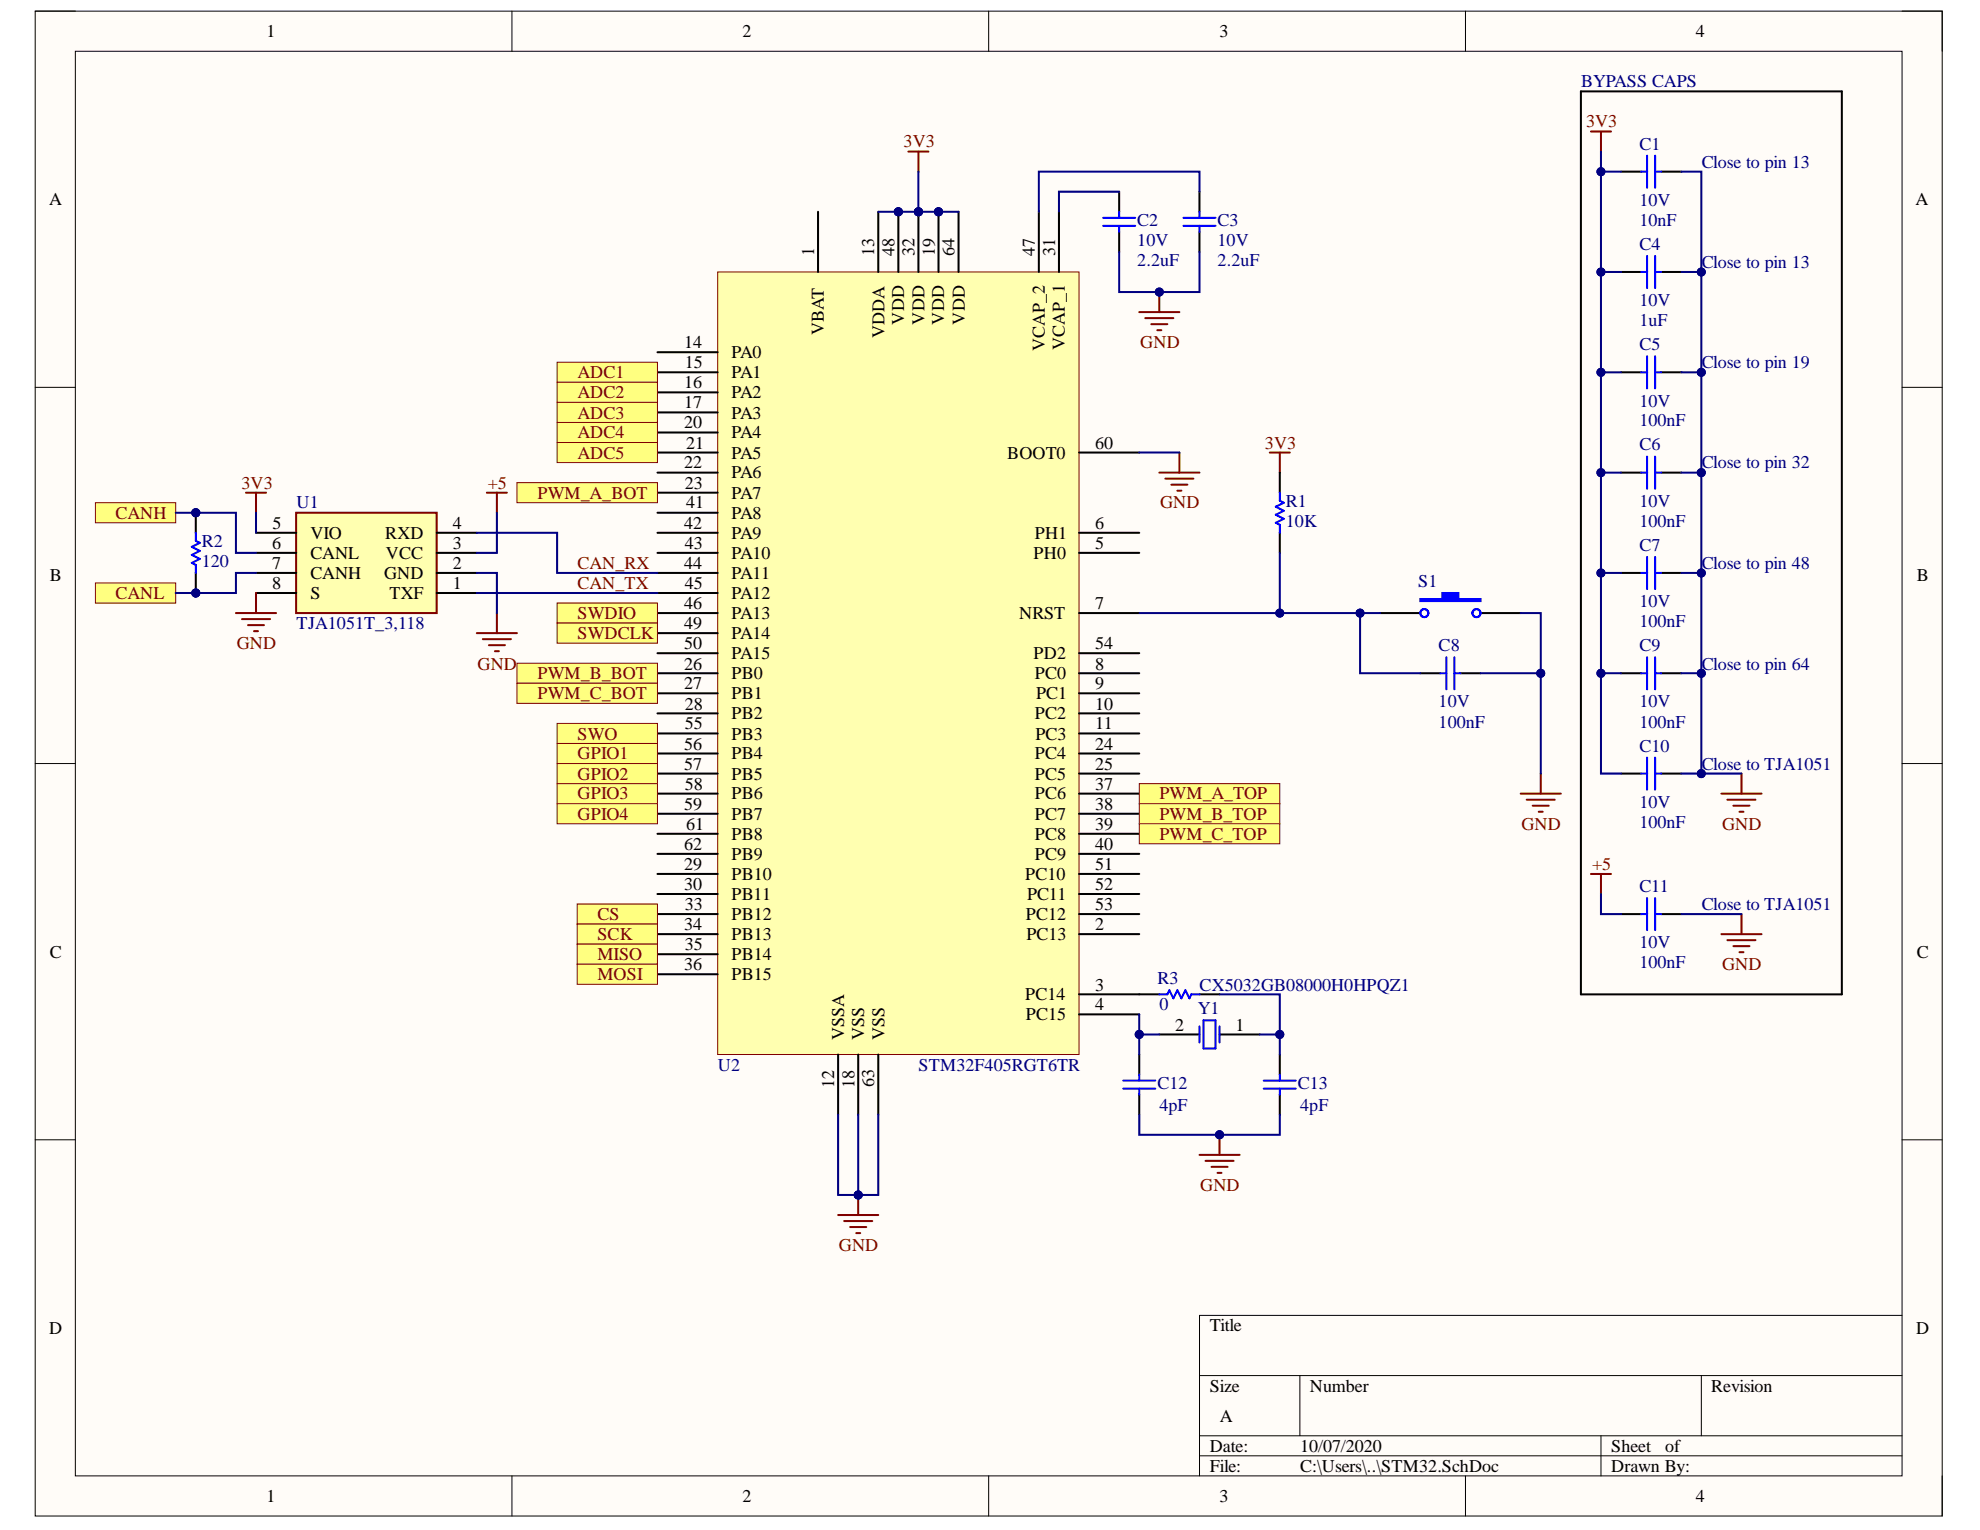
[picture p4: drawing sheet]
<svg xmlns="http://www.w3.org/2000/svg" width="279mm" height="216mm" viewBox="0 0 279 216" stroke-linecap="round" stroke-linejoin="round" font-family="sans-serif">
<defs><g id="words">
<g font-size="2.5">
<text x="37.6" y="5.2">1</text>
<text x="104.8" y="5.2">2</text>
<text x="172.1" y="5.2">3</text>
<text x="239.3" y="5.2">4</text>
<text x="6.9" y="29">A</text>
<text x="270.3" y="29">A</text>
<text x="114.9" y="36.1" transform="rotate(-90 114.9 36.1)">1</text>
<text x="123.4" y="36.1" transform="rotate(-90 123.4 36.1)">13</text>
<text x="126.2" y="36.1" transform="rotate(-90 126.2 36.1)">48</text>
<text x="129" y="36.1" transform="rotate(-90 129 36.1)">32</text>
<text x="131.9" y="36.1" transform="rotate(-90 131.9 36.1)">19</text>
<text x="134.7" y="36.1" transform="rotate(-90 134.7 36.1)">64</text>
<text x="146" y="36.1" transform="rotate(-90 146 36.1)">47</text>
<text x="148.9" y="36.1" transform="rotate(-90 148.9 36.1)">31</text>
<text x="116.3" y="47.2" transform="rotate(-90 116.3 47.2)">VBAT</text>
<text x="124.8" y="47.7" transform="rotate(-90 124.8 47.7)">VDDA</text>
<text x="127.6" y="45.8" transform="rotate(-90 127.6 45.8)">VDD</text>
<text x="130.5" y="45.8" transform="rotate(-90 130.5 45.8)">VDD</text>
<text x="133.3" y="45.8" transform="rotate(-90 133.3 45.8)">VDD</text>
<text x="136.1" y="45.8" transform="rotate(-90 136.1 45.8)">VDD</text>
<text x="96.6" y="49.1">14</text>
<text x="96.6" y="52">15</text>
<text x="103.2" y="50.5">PA0</text>
<text x="103.2" y="53.4">PA1</text>
<text x="147.5" y="49.6" transform="rotate(-90 147.5 49.6)">VCAP_2</text>
<text x="150.3" y="49.4" transform="rotate(-90 150.3 49.4)">VCAP_1</text>
<text x="96.6" y="54.8">16</text>
<text x="96.6" y="57.6">17</text>
<text x="103.2" y="56.2">PA2</text>
<text x="103.2" y="59.1">PA3</text>
<text x="96.6" y="60.4">20</text>
<text x="96.8" y="63.3">21</text>
<text x="103.2" y="61.9">PA4</text>
<text x="103.2" y="64.7">PA5</text>
<text x="142.1" y="64.7">BOOT0</text>
<text x="154.6" y="63.3">60</text>
<text x="96.6" y="66.1">22</text>
<text x="96.6" y="69">23</text>
<text x="96.8" y="71.7">41</text>
<text x="103.2" y="67.5">PA6</text>
<text x="103.2" y="70.4">PA7</text>
<text x="38.4" y="77.4">6</text>
<text x="38.5" y="74.6">5</text>
<text x="43.8" y="76.1">VIO</text>
<text x="54.4" y="76.1">RXD</text>
<text x="63.9" y="77.4">3</text>
<text x="63.9" y="74.6">4</text>
<text x="96.6" y="74.6">42</text>
<text x="96.6" y="77.4">43</text>
<text x="103.2" y="73.2">PA8</text>
<text x="103.2" y="76.1">PA9</text>
<text x="146" y="76.1">PH1</text>
<text x="154.6" y="77.4">5</text>
<text x="154.6" y="74.6">6</text>
<text x="7" y="82.1">B</text>
<text x="38.4" y="83.1">8</text>
<text x="38.4" y="80.3">7</text>
<text x="43.8" y="81.7">CANH</text>
<text x="43.8" y="78.8">CANL</text>
<text x="54.2" y="81.7">GND</text>
<text x="54.5" y="78.8">VCC</text>
<text x="63.9" y="83.1">1</text>
<text x="63.9" y="80.3">2</text>
<text x="96.6" y="80.3">44</text>
<text x="96.6" y="83.1">45</text>
<text x="103.2" y="78.8">PA10</text>
<text x="103.2" y="81.7">PA11</text>
<text x="145.9" y="78.8">PH0</text>
<text x="270.5" y="82.1">B</text>
<text x="43.8" y="84.5">S</text>
<text x="55" y="84.5">TXF</text>
<text x="96.6" y="85.9">46</text>
<text x="96.6" y="88.7">49</text>
<text x="103.2" y="84.5">PA12</text>
<text x="103.2" y="87.4">PA13</text>
<text x="143.8" y="87.4">NRST</text>
<text x="154.6" y="85.9">7</text>
<text x="96.6" y="94.5">26</text>
<text x="96.6" y="91.6">50</text>
<text x="103.2" y="95.8">PB0</text>
<text x="103.2" y="90.2">PA14</text>
<text x="103.2" y="93">PA15</text>
<text x="145.9" y="93">PD2</text>
<text x="146" y="95.8">PC0</text>
<text x="154.6" y="94.5">8</text>
<text x="154.6" y="91.6">54</text>
<text x="96.6" y="97.3">27</text>
<text x="96.6" y="100.1">28</text>
<text x="103.2" y="98.7">PB1</text>
<text x="103.2" y="101.5">PB2</text>
<text x="146" y="101.5">PC2</text>
<text x="146.2" y="98.7">PC1</text>
<text x="154.6" y="97.3">9</text>
<text x="154.6" y="100.1">10</text>
<text x="96.6" y="105.8">56</text>
<text x="96.6" y="102.9">55</text>
<text x="103.2" y="104.4">PB3</text>
<text x="103.2" y="107.2">PB4</text>
<text x="146" y="107.2">PC4</text>
<text x="146.1" y="104.4">PC3</text>
<text x="154.6" y="102.9">11</text>
<text x="154.6" y="105.8">24</text>
<text x="96.6" y="108.6">57</text>
<text x="96.6" y="111.5">58</text>
<text x="103.2" y="110">PB5</text>
<text x="103.2" y="112.8">PB6</text>
<text x="146" y="110">PC5</text>
<text x="146" y="112.8">PC6</text>
<text x="154.6" y="108.6">25</text>
<text x="154.6" y="111.5">37</text>
<text x="96.6" y="114.3">59</text>
<text x="96.6" y="119.9">62</text>
<text x="96.8" y="117.1">61</text>
<text x="103.2" y="115.7">PB7</text>
<text x="103.2" y="118.5">PB8</text>
<text x="146" y="115.7">PC7</text>
<text x="146" y="118.5">PC8</text>
<text x="154.6" y="114.3">38</text>
<text x="154.6" y="117.1">39</text>
<text x="154.6" y="119.9">40</text>
<text x="96.6" y="122.8">29</text>
<text x="96.6" y="125.6">30</text>
<text x="103.2" y="124.1">PB10</text>
<text x="103.2" y="121.4">PB9</text>
<text x="144.7" y="124.1">PC10</text>
<text x="146" y="121.4">PC9</text>
<text x="154.6" y="122.8">51</text>
<text x="154.6" y="125.6">52</text>
<text x="96.6" y="131.2">34</text>
<text x="96.6" y="128.5">33</text>
<text x="103.2" y="127">PB11</text>
<text x="103.2" y="129.8">PB12</text>
<text x="144.8" y="129.8">PC12</text>
<text x="144.9" y="127">PC11</text>
<text x="154.6" y="131.2">2</text>
<text x="154.6" y="128.5">53</text>
<text x="7" y="135.1">C</text>
<text x="96.6" y="136.9">36</text>
<text x="96.6" y="134.1">35</text>
<text x="103.2" y="132.7">PB13</text>
<text x="103.2" y="135.5">PB14</text>
<text x="144.8" y="132.7">PC13</text>
<text x="270.5" y="135.1">C</text>
<text x="103.2" y="138.3">PB15</text>
<text x="144.7" y="141.1">PC14</text>
<text x="154.6" y="142.6">4</text>
<text x="154.6" y="139.8">3</text>
<text x="119.1" y="146.8" transform="rotate(-90 119.1 146.8)">VSSA</text>
<text x="121.9" y="146.8" transform="rotate(-90 121.9 146.8)">VSS</text>
<text x="124.8" y="146.8" transform="rotate(-90 124.8 146.8)">VSS</text>
<text x="144.8" y="144">PC15</text>
<text x="165.8" y="145.4">2</text>
<text x="174.3" y="145.4">1</text>
<text x="117.7" y="153.6" transform="rotate(-90 117.7 153.6)">12</text>
<text x="120.6" y="153.5" transform="rotate(-90 120.6 153.5)">18</text>
<text x="123.4" y="153.4" transform="rotate(-90 123.4 153.4)">63</text>
<text x="6.9" y="188.2">D</text>
<text x="170.7" y="187.9">Title</text>
<text x="270.4" y="188.2">D</text>
<text x="170.7" y="196.4">Size</text>
<text x="184.8" y="196.4">Number</text>
<text x="241.5" y="196.4">Revision</text>
<text x="172.1" y="200.6">A</text>
<text x="170.7" y="204.9">Date:</text>
<text x="170.7" y="207.7">File:</text>
<text x="183.5" y="204.9">10/07/2020</text>
<text x="183.5" y="207.7">C:\Users\..\STM32.SchDoc</text>
<text x="227.4" y="204.9">Sheet</text>
<text x="227.4" y="207.7">Drawn By:</text>
<text x="235" y="204.9">of</text>
<text x="37.6" y="212">1</text>
<text x="104.8" y="212">2</text>
<text x="172.1" y="212">3</text>
<text x="239.3" y="212">4</text>
</g>
<g font-size="2.5" fill="#000080">
<text x="223.1" y="12.3">BYPASS CAPS</text>
<text x="231.3" y="21.1">C1</text>
<text x="240.1" y="23.7">Close to pin 13</text>
<text x="231.3" y="29.1">10V</text>
<text x="160.5" y="31.8">C2</text>
<text x="160.5" y="34.7">10V</text>
<text x="171.8" y="31.8">C3</text>
<text x="171.8" y="34.7">10V</text>
<text x="231.3" y="31.8">10nF</text>
<text x="231.3" y="35.2">C4</text>
<text x="160.5" y="37.5">2.2uF</text>
<text x="171.8" y="37.5">2.2uF</text>
<text x="240.1" y="37.8">Close to pin 13</text>
<text x="231.3" y="46">1uF</text>
<text x="231.3" y="43.2">10V</text>
<text x="231.3" y="49.4">C5</text>
<text x="240.1" y="52">Close to pin 19</text>
<text x="231.3" y="57.4">10V</text>
<text x="231.3" y="60.2">100nF</text>
<text x="231.3" y="63.5">C6</text>
<text x="41.9" y="71.7">U1</text>
<text x="181.5" y="71.5">R1</text>
<text x="231.3" y="71.5">10V</text>
<text x="240.1" y="66.1">Close to pin 32</text>
<text x="28.5" y="77.2">R2</text>
<text x="181.5" y="74.4">10K</text>
<text x="231.3" y="74.4">100nF</text>
<text x="231.3" y="77.7">C7</text>
<text x="28.5" y="80">120</text>
<text x="200.1" y="82.8">S1</text>
<text x="240.1" y="80.3">Close to pin 48</text>
<text x="41.9" y="88.7">TJA1051T_3,118</text>
<text x="231.3" y="88.5">100nF</text>
<text x="231.3" y="85.7">10V</text>
<text x="203" y="91.9">C8</text>
<text x="231.3" y="91.9">C9</text>
<text x="240.1" y="94.5">Close to pin 64</text>
<text x="203" y="99.8">10V</text>
<text x="231.3" y="99.8">10V</text>
<text x="203" y="102.7">100nF</text>
<text x="231.3" y="102.7">100nF</text>
<text x="231.3" y="106.1">C10</text>
<text x="231.3" y="114">10V</text>
<text x="240.1" y="108.6">Close to TJA1051</text>
<text x="231.3" y="116.8">100nF</text>
<text x="231.3" y="125.8">C11</text>
<text x="240.1" y="128.5">Close to TJA1051</text>
<text x="231.3" y="136.6">100nF</text>
<text x="231.3" y="133.8">10V</text>
<text x="163.4" y="138.8">R3</text>
<text x="163.6" y="142.6">0</text>
<text x="169" y="143.2">Y1</text>
<text x="169.3" y="139.8">CX5032GB08000H0HPQZ1</text>
<text x="101.3" y="151.1">U2</text>
<text x="129.6" y="151.1">STM32F405RGT6TR</text>
<text x="163.4" y="153.6">C12</text>
<text x="183.1" y="153.6">C13</text>
<text x="163.6" y="156.8">4pF</text>
<text x="183.5" y="156.8">4pF</text>
</g>
<g font-size="2.5" fill="#800000">
<text x="223.8" y="18">3V3</text>
<text x="127.5" y="20.8">3V3</text>
<text x="81.5" y="53.4">ADC1</text>
<text x="160.9" y="49.1">GND</text>
<text x="81.5" y="56.2">ADC2</text>
<text x="81.5" y="59.1">ADC3</text>
<text x="81.5" y="61.9">ADC4</text>
<text x="81.5" y="64.7">ADC5</text>
<text x="178.5" y="63.3">3V3</text>
<text x="34.1" y="69">3V3</text>
<text x="68.8" y="69">+5</text>
<text x="75.8" y="70.4">PWM_A_BOT</text>
<text x="163.7" y="71.7">GND</text>
<text x="16.3" y="73.2">CANH</text>
<text x="81.5" y="80.3">CAN_RX</text>
<text x="81.5" y="83.1">CAN_TX</text>
<text x="16.3" y="84.5">CANL</text>
<text x="81.5" y="87.4">SWDIO</text>
<text x="33.4" y="91.6">GND</text>
<text x="67.4" y="94.5">GND</text>
<text x="75.8" y="95.8">PWM_B_BOT</text>
<text x="81.5" y="90.2">SWDCLK</text>
<text x="75.8" y="98.7">PWM_C_BOT</text>
<text x="81.5" y="104.4">SWO</text>
<text x="81.5" y="107.2">GPIO1</text>
<text x="81.5" y="110">GPIO2</text>
<text x="81.5" y="112.8">GPIO3</text>
<text x="163.6" y="112.8">PWM_A_TOP</text>
<text x="81.5" y="115.7">GPIO4</text>
<text x="163.6" y="115.7">PWM_B_TOP</text>
<text x="163.6" y="118.5">PWM_C_TOP</text>
<text x="214.7" y="117.1">GND</text>
<text x="243" y="117.1">GND</text>
<text x="224.7" y="122.8">+5</text>
<text x="84.3" y="129.8">CS</text>
<text x="84.3" y="132.7">SCK</text>
<text x="84.3" y="135.5">MISO</text>
<text x="243" y="136.9">GND</text>
<text x="84.3" y="138.3">MOSI</text>
<text x="169.4" y="168.1">GND</text>
<text x="118.4" y="176.5">GND</text>
</g>
</g></defs>
<path d="M5 1.6h269.1v212.3h-269.1z" fill-rule="evenodd" fill="#fffcf8"/>
<path d="M5 1.6h269.1v212.3h-269.1z" fill="none" stroke="#000" stroke-width=".14"/>
<path d="M10.6 7.2h257.8v201.1h-257.8z" fill-rule="evenodd" fill="#fffcf8"/>
<g fill="none" stroke="#000" stroke-width=".14">
<path d="M5 1.6h5.6M10.6 7.2h257.8v201.1h-257.8zM72.2 1.6v5.6M139.5 1.6v5.6M206.8 1.6v5.6M268.4 1.6h5.7v5.6M5 54.7h5.6M268.4 54.7h5.7M5 107.7h5.6M268.4 107.7h5.7M5 160.8h5.6M268.4 160.8h5.7"/>
<path d="M169.3 194.1h99.1M183.4 194.1v8.5M240.1 194.1v8.5M268.4 185.6h-99.1v22.7M72.2 208.3v5.6M139.5 208.3v5.6M169.3 202.6h99.1M169.3 205.4h99.1M206.8 208.3v5.6M225.9 202.6v5.7M274.1 208.3v5.6"/>
</g>
<path d="M157.9 27.1v2.8M157.9 32.7v2.8M169.3 27.1v2.8M169.3 32.7v2.8" fill="none" stroke="#000" stroke-width=".28"/>
<path d="M155.7 30.7h4.5M155.7 31.9h4.5M157.9 29.9v.8M157.9 31.9v.8M167 30.7h4.5M167 31.9h4.5M169.3 29.9v.8M169.3 31.9v.8" fill="none" stroke="#00f" stroke-width=".28"/>
<path d="M160.8 44h5.6M161.6 44.9h4M162.5 45.7h2.2M163.3 46.6h.6M163.6 41.2v2.8" fill="none" stroke="#800000" stroke-width=".28"/>
<circle cx="163.6" cy="41.2" r=".57" fill="#000080"/>
<circle cx="163.6" cy="41.2" r=".57" fill="none" stroke="#000080" stroke-width=".14"/>
<path d="M128.2 21.4h2.8M129.6 21.4v2.8M118.3 171.5h5.6M119.1 172.3h4M120 173.1h2.2M120.8 174h.6M121.1 168.6v2.9" fill="none" stroke="#800000" stroke-width=".28"/>
<circle cx="121.1" cy="168.6" r=".57" fill="#000080"/>
<circle cx="121.1" cy="168.6" r=".57" fill="none" stroke="#000080" stroke-width=".14"/>
<path d="M160.8 148.8v2.8M160.8 154.5v2.8M180.6 148.8v2.8M180.6 154.5v2.8" fill="none" stroke="#000" stroke-width=".28"/>
<path d="M158.5 152.5h4.5M158.5 153.6h4.5M160.8 151.6v.9M160.8 153.6v.9M178.3 152.5h4.6M178.3 153.6h4.6M180.6 151.6v.9M180.6 153.6v.9" fill="none" stroke="#00f" stroke-width=".28"/>
<path d="M169.3 163h5.6M170.1 163.8h4M171 164.7h2.2M171.8 165.5h.6M172.1 160.1v2.9" fill="none" stroke="#800000" stroke-width=".28"/>
<circle cx="172.1" cy="160.1" r=".57" fill="#000080"/>
<circle cx="172.1" cy="160.1" r=".57" fill="none" stroke="#000080" stroke-width=".14"/>
<g fill="none" stroke="#000" stroke-width=".28">
<path d="M223.1 12.9h36.8v127.4h-36.8zM228.7 24.2h2.9M228.7 38.4h2.9M234.4 24.2h2.8M234.4 38.4h2.8M228.7 52.5h2.9M234.4 52.5h2.8M228.7 66.7h2.9M234.4 66.7h2.8M228.7 80.8h2.9M228.7 95h2.9M234.4 80.8h2.8"/>
<path d="M234.4 95h2.8M160.8 140.3h2.8M163.6 146h5.7M169.3 140.3h2.8M172.1 146h5.7"/>
</g>
<path d="M224.5 18.6h2.8M225.9 18.6v2.8M242.9 112h5.7M243.8 112.8h3.9M244.6 113.7h2.3M245.5 114.5h.5M245.7 109.2v2.8" fill="none" stroke="#800000" stroke-width=".28"/>
<g fill="none" stroke="#00f" stroke-width=".28">
<path d="M231.6 24.2h.8M231.6 38.4h.8M232.4 22v4.5M232.4 36.1v4.5M233.6 22v4.5M233.6 36.1v4.5M233.6 24.2h.8M233.6 38.4h.8M231.6 52.5h.8M232.4 50.3v4.5M233.6 50.3v4.5M233.6 52.5h.8"/>
<path d="M231.6 66.7h.8M232.4 64.4v4.6M232.4 78.6v4.5M233.6 64.4v4.6M233.6 78.6v4.5M233.6 66.7h.8M231.6 80.8h.8M231.6 95h.8M232.4 92.7v4.6M233.6 92.7v4.6M233.6 80.8h.8M233.6 95h.8"/>
<path d="M163.6 140.3h1.1l.3-.6 .6 1.2 .5-1.2 .6 1.2 .6-1.2 .5 1.2 .3-.6h1.2M169.3 144.8v2.3M169.8 144h1.7v4h-1.7zM172.1 144.8v2.3"/>
</g>
<circle cx="132.4" cy="29.9" r=".57" fill="#000080"/>
<circle cx="132.4" cy="29.9" r=".57" fill="none" stroke="#000080" stroke-width=".14"/>
<circle cx="129.6" cy="29.9" r=".57" fill="#000080"/>
<circle cx="129.6" cy="29.9" r=".57" fill="none" stroke="#000080" stroke-width=".14"/>
<circle cx="126.8" cy="29.9" r=".57" fill="#000080"/>
<circle cx="126.8" cy="29.9" r=".57" fill="none" stroke="#000080" stroke-width=".14"/>
<path d="M101.3 38.4h51v110.4h-51z" fill-rule="evenodd" fill="#ffffb0"/>
<path d="M101.3 38.4h51v110.4h-51z" fill="none" stroke="#800000" stroke-width=".14"/>
<g fill="none" stroke="#000" stroke-width=".28">
<path d="M115.4 29.9v8.5M123.9 29.9v8.5M132.4 29.9v8.5M146.6 29.9v8.5M149.4 29.9v8.5M92.8 49.7h8.5M92.8 52.5h8.5M92.8 55.4h8.5M92.8 58.2h8.5M92.8 61h8.5M92.8 63.9h8.5M92.8 66.7h8.5"/>
<path d="M92.8 69.5h8.5M92.8 72.4h8.5M92.8 75.2h8.5M92.8 78h8.5M152.3 63.9h8.5M152.3 75.2h8.5M152.3 78h8.5M92.8 95h8.5M92.8 97.8h8.5M92.8 80.8h8.5M92.8 83.7h8.5M92.8 86.5h8.5"/>
<path d="M92.8 89.3h8.5M92.8 92.2h8.5M152.3 95h8.5M152.3 97.8h8.5M152.3 86.5h8.5M152.3 92.2h8.5M92.8 100.7h8.5M92.8 103.5h8.5M92.8 106.3h8.5M92.8 109.2h8.5M92.8 112h8.5M92.8 114.8h8.5"/>
<path d="M92.8 117.7h8.5M152.3 100.7h8.5M152.3 103.5h8.5M152.3 106.3h8.5M152.3 109.2h8.5M152.3 112h8.5M152.3 114.8h8.5M152.3 117.7h8.5M92.8 123.3h8.5M92.8 126.2h8.5M92.8 129h8.5M92.8 131.8h8.5"/>
<path d="M92.8 134.6h8.5M92.8 137.5h8.5M92.8 120.5h8.5M152.3 123.3h8.5M152.3 126.2h8.5M152.3 129h8.5M152.3 131.8h8.5M152.3 120.5h8.5M118.3 148.8v8.5M121.1 148.8v8.5M123.9 148.8v8.5M152.3 143.1h8.5"/>
<path d="M152.3 140.3h8.5"/>
</g>
<circle cx="132.4" cy="29.9" r=".57" fill="#000080"/>
<circle cx="132.4" cy="29.9" r=".57" fill="none" stroke="#000080" stroke-width=".14"/>
<path d="M129.6 29.9v8.5" fill="none" stroke="#000" stroke-width=".28"/>
<circle cx="129.6" cy="29.9" r=".57" fill="#000080"/>
<circle cx="129.6" cy="29.9" r=".57" fill="none" stroke="#000080" stroke-width=".14"/>
<path d="M126.8 29.9v8.5" fill="none" stroke="#000" stroke-width=".28"/>
<circle cx="126.8" cy="29.9" r=".57" fill="#000080"/>
<circle cx="126.8" cy="29.9" r=".57" fill="none" stroke="#000080" stroke-width=".14"/>
<path d="M135.3 29.9v8.5M180.6 66.7v2.8M180.6 75.2v2.8M194.8 86.5h5.6M200.4 95h2.9M206.1 95h2.8M208.9 86.5h5.7" fill="none" stroke="#000" stroke-width=".28"/>
<path d="M163.6 66.7h5.7M164.4 67.5h4M165.3 68.4h2.3M166.1 69.2h.6M166.4 63.9v2.8M179.2 63.9h2.8M180.6 63.9v2.8M214.6 112h5.6M215.4 112.8h4M216.3 113.7h2.2M217.1 114.5h.6M217.4 109.2v2.8" fill="none" stroke="#800000" stroke-width=".28"/>
<path d="M180.6 69.5v1.2l.6 .2-1.2 .6 1.2 .6-1.2 .5 1.2 .6-1.2 .6 .6 .3v1.1M203.3 95h.8M204.1 92.7v4.6M205.2 92.7v4.6M205.2 95h.9" fill="none" stroke="#00f" stroke-width=".28"/>
<path d="M200.4 84.5h3.1v-.8h2.3v.8h3.1v.3h-8.5z" fill-rule="evenodd" fill="#00f"/>
<g fill="none" stroke="#00f" stroke-width=".28">
<path d="M200.4 84.5h3.1v-.8h2.3v.8h3.1v.3h-8.5z"/>
<circle cx="201" cy="86.5" r=".56"/>
<circle cx="201" cy="86.5" r=".57"/>
<circle cx="208.3" cy="86.5" r=".57"/>
<circle cx="208.4" cy="86.5" r=".57"/>
</g>
<path d="M67.3 89.3h5.6M68.1 90.2h4M69 91h2.3M69.8 91.9h.6M70.1 86.5v2.8" fill="none" stroke="#800000" stroke-width=".28"/>
<path d="M41.8 72.4h19.8v14.1h-19.8z" fill-rule="evenodd" fill="#ffffb0"/>
<g fill="none" stroke="#800000" stroke-width=".28">
<path d="M34.7 69.5h2.8M36.1 69.5v2.9M41.8 72.4h19.8v14.1h-19.8zM68.7 69.5h2.8M70.1 69.5v2.9M33.3 86.5h5.7M34.1 87.4h4M35 88.2h2.3M35.8 89.1h.6M36.1 83.7v2.8M224.5 123.3h2.8M225.9 123.3v2.9"/>
<path d="M242.9 131.8h5.7M243.8 132.7h3.9M244.6 133.5h2.3M245.5 134.4h.5M245.7 129v2.8"/>
</g>
<path d="M36.1 78h5.7M36.1 75.2h5.7M61.6 78h5.7M61.6 75.2h5.7M36.1 83.7h5.7M36.1 80.8h5.7M61.6 83.7h5.7M61.6 80.8h5.7M228.7 109.2h2.9M234.4 109.2h2.8M228.7 129h2.9M234.4 129h2.8" fill="none" stroke="#000" stroke-width=".28"/>
<path d="M231.6 109.2h.8M232.4 106.9v4.5M233.6 106.9v4.5M233.6 109.2h.8M231.6 129h.8M232.4 126.7v4.6M233.6 126.7v4.6M233.6 129h.8" fill="none" stroke="#00f" stroke-width=".28"/>
<circle cx="27.6" cy="72.4" r=".57" fill="#000080"/>
<circle cx="27.6" cy="72.4" r=".57" fill="none" stroke="#000080" stroke-width=".14"/>
<circle cx="27.6" cy="83.7" r=".57" fill="#000080"/>
<circle cx="27.6" cy="83.7" r=".57" fill="none" stroke="#000080" stroke-width=".14"/>
<path d="M27.6 72.4v2.8" fill="none" stroke="#000" stroke-width=".28"/>
<circle cx="27.6" cy="72.4" r=".57" fill="#000080"/>
<circle cx="27.6" cy="72.4" r=".57" fill="none" stroke="#000080" stroke-width=".14"/>
<path d="M27.6 80.8v2.9" fill="none" stroke="#000" stroke-width=".28"/>
<circle cx="27.6" cy="83.7" r=".57" fill="#000080"/>
<circle cx="27.6" cy="83.7" r=".57" fill="none" stroke="#000080" stroke-width=".14"/>
<path d="M27.6 75.2v1.1l.6 .3-1.1 .6 1.1 .5-1.1 .6 1.1 .6-1.1 .5 .5 .3v1.1" fill="none" stroke="#00f" stroke-width=".28"/>
<path d="M13.5 70.9h11.3v2.9h-11.3z" fill-rule="evenodd" fill="#ffff80"/>
<path d="M13.5 70.9h11.3v2.9h-11.3z" fill="none" stroke="#800000" stroke-width=".14"/>
<path d="M13.5 82.3h11.3v2.8h-11.3z" fill-rule="evenodd" fill="#ffff80"/>
<path d="M13.5 82.3h11.3v2.8h-11.3z" fill="none" stroke="#800000" stroke-width=".14"/>
<path d="M78.6 51.1h14.2v2.9h-14.2z" fill-rule="evenodd" fill="#ffff80"/>
<path d="M78.6 51.1h14.2v2.9h-14.2z" fill="none" stroke="#800000" stroke-width=".14"/>
<path d="M78.6 54h14.2v2.8h-14.2z" fill-rule="evenodd" fill="#ffff80"/>
<path d="M78.6 54h14.2v2.8h-14.2z" fill="none" stroke="#800000" stroke-width=".14"/>
<path d="M78.6 56.8h14.2v2.8h-14.2z" fill-rule="evenodd" fill="#ffff80"/>
<path d="M78.6 56.8h14.2v2.8h-14.2z" fill="none" stroke="#800000" stroke-width=".14"/>
<path d="M78.6 59.6h14.2v2.8h-14.2z" fill-rule="evenodd" fill="#ffff80"/>
<path d="M78.6 59.6h14.2v2.8h-14.2z" fill="none" stroke="#800000" stroke-width=".14"/>
<path d="M78.6 62.4h14.2v2.9h-14.2z" fill-rule="evenodd" fill="#ffff80"/>
<path d="M78.6 62.4h14.2v2.9h-14.2z" fill="none" stroke="#800000" stroke-width=".14"/>
<path d="M72.9 68.1h19.9v2.8h-19.9z" fill-rule="evenodd" fill="#ffff80"/>
<path d="M72.9 68.1h19.9v2.8h-19.9z" fill="none" stroke="#800000" stroke-width=".14"/>
<path d="M72.9 93.6h19.9v2.8h-19.9z" fill-rule="evenodd" fill="#ffff80"/>
<path d="M72.9 93.6h19.9v2.8h-19.9z" fill="none" stroke="#800000" stroke-width=".14"/>
<path d="M72.9 96.4h19.9v2.9h-19.9z" fill-rule="evenodd" fill="#ffff80"/>
<path d="M72.9 96.4h19.9v2.9h-19.9z" fill="none" stroke="#800000" stroke-width=".14"/>
<path d="M160.8 143.1v5.7" fill="none" stroke="#000080" stroke-width=".28"/>
<circle cx="160.8" cy="146" r=".57" fill="#000080"/>
<circle cx="160.8" cy="146" r=".57" fill="none" stroke="#000080" stroke-width=".14"/>
<path d="M78.6 102.1h14.2v2.8h-14.2z" fill-rule="evenodd" fill="#ffff80"/>
<path d="M78.6 102.1h14.2v2.8h-14.2z" fill="none" stroke="#800000" stroke-width=".14"/>
<path d="M78.6 104.9h14.2v2.8h-14.2z" fill-rule="evenodd" fill="#ffff80"/>
<path d="M78.6 104.9h14.2v2.8h-14.2z" fill="none" stroke="#800000" stroke-width=".14"/>
<path d="M78.6 107.7h14.2v2.9h-14.2z" fill-rule="evenodd" fill="#ffff80"/>
<path d="M78.6 107.7h14.2v2.9h-14.2z" fill="none" stroke="#800000" stroke-width=".14"/>
<path d="M78.6 110.6h14.2v2.8h-14.2z" fill-rule="evenodd" fill="#ffff80"/>
<path d="M78.6 110.6h14.2v2.8h-14.2z" fill="none" stroke="#800000" stroke-width=".14"/>
<path d="M78.6 113.4h14.2v2.8h-14.2z" fill-rule="evenodd" fill="#ffff80"/>
<path d="M78.6 113.4h14.2v2.8h-14.2z" fill="none" stroke="#800000" stroke-width=".14"/>
<path d="M36.1 80.8h-2.8v2.9h-8.5" fill="none" stroke="#000080" stroke-width=".28"/>
<circle cx="27.6" cy="83.7" r=".57" fill="#000080"/>
<circle cx="27.6" cy="83.7" r=".57" fill="none" stroke="#000080" stroke-width=".14"/>
<path d="M24.8 72.4h8.5v5.6h2.8" fill="none" stroke="#000080" stroke-width=".28"/>
<circle cx="27.6" cy="72.4" r=".57" fill="#000080"/>
<circle cx="27.6" cy="72.4" r=".57" fill="none" stroke="#000080" stroke-width=".14"/>
<path d="M67.3 75.2h11.3v5.6h14.2M70.1 72.4v5.6h-2.8M67.3 80.8h2.8v5.7M67.3 83.7h25.5M118.3 157.3v11.3h5.6v-11.3" fill="none" stroke="#000080" stroke-width=".28"/>
<circle cx="121.1" cy="168.6" r=".57" fill="#000080"/>
<circle cx="121.1" cy="168.6" r=".57" fill="none" stroke="#000080" stroke-width=".14"/>
<path d="M123.9 29.9h11.4" fill="none" stroke="#000080" stroke-width=".28"/>
<circle cx="132.4" cy="29.9" r=".57" fill="#000080"/>
<circle cx="132.4" cy="29.9" r=".57" fill="none" stroke="#000080" stroke-width=".14"/>
<circle cx="129.6" cy="29.9" r=".57" fill="#000080"/>
<circle cx="129.6" cy="29.9" r=".57" fill="none" stroke="#000080" stroke-width=".14"/>
<circle cx="126.8" cy="29.9" r=".57" fill="#000080"/>
<circle cx="126.8" cy="29.9" r=".57" fill="none" stroke="#000080" stroke-width=".14"/>
<path d="M157.9 27.1h-8.5v2.8M157.9 35.5v5.7h11.4v-5.7M169.3 27.1v-2.9h-22.7v5.7" fill="none" stroke="#000080" stroke-width=".28"/>
<circle cx="163.6" cy="41.2" r=".57" fill="#000080"/>
<circle cx="163.6" cy="41.2" r=".57" fill="none" stroke="#000080" stroke-width=".14"/>
<path d="M160.8 157.3v2.8h19.8v-2.8" fill="none" stroke="#000080" stroke-width=".28"/>
<circle cx="172.1" cy="160.1" r=".57" fill="#000080"/>
<circle cx="172.1" cy="160.1" r=".57" fill="none" stroke="#000080" stroke-width=".14"/>
<path d="M160.8 146h2.8" fill="none" stroke="#000080" stroke-width=".28"/>
<circle cx="160.8" cy="146" r=".57" fill="#000080"/>
<circle cx="160.8" cy="146" r=".57" fill="none" stroke="#000080" stroke-width=".14"/>
<path d="M160.8 86.5h19.8" fill="none" stroke="#000080" stroke-width=".28"/>
<circle cx="180.6" cy="86.5" r=".57" fill="#000080"/>
<circle cx="180.6" cy="86.5" r=".57" fill="none" stroke="#000080" stroke-width=".14"/>
<path d="M160.8 63.9h5.6M172.1 140.3h8.5v5.7h-2.8" fill="none" stroke="#000080" stroke-width=".28"/>
<circle cx="180.6" cy="146" r=".57" fill="#000080"/>
<circle cx="180.6" cy="146" r=".57" fill="none" stroke="#000080" stroke-width=".14"/>
<path d="M180.6 78v8.5h14.2" fill="none" stroke="#000080" stroke-width=".28"/>
<circle cx="180.6" cy="86.5" r=".57" fill="#000080"/>
<circle cx="180.6" cy="86.5" r=".57" fill="none" stroke="#000080" stroke-width=".14"/>
<circle cx="191.9" cy="86.5" r=".57" fill="#000080"/>
<circle cx="191.9" cy="86.5" r=".57" fill="none" stroke="#000080" stroke-width=".14"/>
<path d="M191.9 86.5v8.5h8.5" fill="none" stroke="#000080" stroke-width=".28"/>
<circle cx="191.9" cy="86.5" r=".57" fill="#000080"/>
<circle cx="191.9" cy="86.5" r=".57" fill="none" stroke="#000080" stroke-width=".14"/>
<path d="M208.9 95h8.5" fill="none" stroke="#000080" stroke-width=".28"/>
<circle cx="217.4" cy="95" r=".57" fill="#000080"/>
<circle cx="217.4" cy="95" r=".57" fill="none" stroke="#000080" stroke-width=".14"/>
<path d="M214.6 86.5h2.8v22.7" fill="none" stroke="#000080" stroke-width=".28"/>
<circle cx="217.4" cy="95" r=".57" fill="#000080"/>
<circle cx="217.4" cy="95" r=".57" fill="none" stroke="#000080" stroke-width=".14"/>
<path d="M225.9 95v14.2h2.8M225.9 126.2v2.8h2.8" fill="none" stroke="#000080" stroke-width=".28"/>
<circle cx="225.9" cy="95" r=".57" fill="#000080"/>
<circle cx="225.9" cy="95" r=".57" fill="none" stroke="#000080" stroke-width=".14"/>
<path d="M225.9 21.4v73.6h2.8" fill="none" stroke="#000080" stroke-width=".28"/>
<circle cx="225.9" cy="24.2" r=".57" fill="#000080"/>
<circle cx="225.9" cy="24.2" r=".57" fill="none" stroke="#000080" stroke-width=".14"/>
<circle cx="225.9" cy="38.4" r=".57" fill="#000080"/>
<circle cx="225.9" cy="38.4" r=".57" fill="none" stroke="#000080" stroke-width=".14"/>
<circle cx="225.9" cy="52.5" r=".57" fill="#000080"/>
<circle cx="225.9" cy="52.5" r=".57" fill="none" stroke="#000080" stroke-width=".14"/>
<circle cx="225.9" cy="66.7" r=".57" fill="#000080"/>
<circle cx="225.9" cy="66.7" r=".57" fill="none" stroke="#000080" stroke-width=".14"/>
<circle cx="225.9" cy="80.9" r=".57" fill="#000080"/>
<circle cx="225.9" cy="80.9" r=".57" fill="none" stroke="#000080" stroke-width=".14"/>
<circle cx="225.9" cy="95" r=".57" fill="#000080"/>
<circle cx="225.9" cy="95" r=".57" fill="none" stroke="#000080" stroke-width=".14"/>
<path d="M225.9 80.8h2.8" fill="none" stroke="#000080" stroke-width=".28"/>
<circle cx="225.9" cy="80.9" r=".57" fill="#000080"/>
<circle cx="225.9" cy="80.9" r=".57" fill="none" stroke="#000080" stroke-width=".14"/>
<path d="M225.9 66.7h2.8" fill="none" stroke="#000080" stroke-width=".28"/>
<circle cx="225.9" cy="66.7" r=".57" fill="#000080"/>
<circle cx="225.9" cy="66.7" r=".57" fill="none" stroke="#000080" stroke-width=".14"/>
<path d="M225.9 52.5h2.8" fill="none" stroke="#000080" stroke-width=".28"/>
<circle cx="225.9" cy="52.5" r=".57" fill="#000080"/>
<circle cx="225.9" cy="52.5" r=".57" fill="none" stroke="#000080" stroke-width=".14"/>
<path d="M225.9 38.4h2.8" fill="none" stroke="#000080" stroke-width=".28"/>
<circle cx="225.9" cy="38.4" r=".57" fill="#000080"/>
<circle cx="225.9" cy="38.4" r=".57" fill="none" stroke="#000080" stroke-width=".14"/>
<path d="M225.9 24.2h2.8" fill="none" stroke="#000080" stroke-width=".28"/>
<circle cx="225.9" cy="24.2" r=".57" fill="#000080"/>
<circle cx="225.9" cy="24.2" r=".57" fill="none" stroke="#000080" stroke-width=".14"/>
<path d="M237.2 109.2h2.9M237.2 129h8.5" fill="none" stroke="#000080" stroke-width=".28"/>
<circle cx="240.1" cy="109.2" r=".57" fill="#000080"/>
<circle cx="240.1" cy="109.2" r=".57" fill="none" stroke="#000080" stroke-width=".14"/>
<path d="M237.2 52.5h2.9v42.5h-2.9" fill="none" stroke="#000080" stroke-width=".28"/>
<circle cx="240.1" cy="52.5" r=".57" fill="#000080"/>
<circle cx="240.1" cy="52.5" r=".57" fill="none" stroke="#000080" stroke-width=".14"/>
<circle cx="240.1" cy="66.7" r=".57" fill="#000080"/>
<circle cx="240.1" cy="66.7" r=".57" fill="none" stroke="#000080" stroke-width=".14"/>
<circle cx="240.1" cy="80.9" r=".57" fill="#000080"/>
<circle cx="240.1" cy="80.9" r=".57" fill="none" stroke="#000080" stroke-width=".14"/>
<circle cx="240.1" cy="95" r=".57" fill="#000080"/>
<circle cx="240.1" cy="95" r=".57" fill="none" stroke="#000080" stroke-width=".14"/>
<path d="M237.2 80.8h2.9" fill="none" stroke="#000080" stroke-width=".28"/>
<circle cx="240.1" cy="80.9" r=".57" fill="#000080"/>
<circle cx="240.1" cy="80.9" r=".57" fill="none" stroke="#000080" stroke-width=".14"/>
<path d="M237.2 66.7h2.9" fill="none" stroke="#000080" stroke-width=".28"/>
<circle cx="240.1" cy="66.7" r=".57" fill="#000080"/>
<circle cx="240.1" cy="66.7" r=".57" fill="none" stroke="#000080" stroke-width=".14"/>
<path d="M237.2 38.4h2.9" fill="none" stroke="#000080" stroke-width=".28"/>
<circle cx="240.1" cy="38.4" r=".57" fill="#000080"/>
<circle cx="240.1" cy="38.4" r=".57" fill="none" stroke="#000080" stroke-width=".14"/>
<path d="M237.2 24.2h2.9v28.3" fill="none" stroke="#000080" stroke-width=".28"/>
<circle cx="240.1" cy="38.4" r=".57" fill="#000080"/>
<circle cx="240.1" cy="38.4" r=".57" fill="none" stroke="#000080" stroke-width=".14"/>
<circle cx="240.1" cy="52.5" r=".57" fill="#000080"/>
<circle cx="240.1" cy="52.5" r=".57" fill="none" stroke="#000080" stroke-width=".14"/>
<path d="M240.1 95v14.2h5.6" fill="none" stroke="#000080" stroke-width=".28"/>
<circle cx="240.1" cy="95" r=".57" fill="#000080"/>
<circle cx="240.1" cy="95" r=".57" fill="none" stroke="#000080" stroke-width=".14"/>
<circle cx="240.1" cy="109.2" r=".57" fill="#000080"/>
<circle cx="240.1" cy="109.2" r=".57" fill="none" stroke="#000080" stroke-width=".14"/>
<path d="M36.1 72.4v2.8M121.1 157.3v11.3" fill="none" stroke="#000080" stroke-width=".28"/>
<circle cx="121.1" cy="168.6" r=".57" fill="#000080"/>
<circle cx="121.1" cy="168.6" r=".57" fill="none" stroke="#000080" stroke-width=".14"/>
<path d="M129.6 24.2v5.7" fill="none" stroke="#000080" stroke-width=".28"/>
<circle cx="129.6" cy="29.9" r=".57" fill="#000080"/>
<circle cx="129.6" cy="29.9" r=".57" fill="none" stroke="#000080" stroke-width=".14"/>
<path d="M180.6 146v2.8" fill="none" stroke="#000080" stroke-width=".28"/>
<circle cx="180.6" cy="146" r=".57" fill="#000080"/>
<circle cx="180.6" cy="146" r=".57" fill="none" stroke="#000080" stroke-width=".14"/>
<path d="M81.4 127.6h11.4v2.8h-11.4z" fill-rule="evenodd" fill="#ffff80"/>
<path d="M81.4 127.6h11.4v2.8h-11.4z" fill="none" stroke="#800000" stroke-width=".14"/>
<path d="M81.4 130.4h11.4v2.8h-11.4z" fill-rule="evenodd" fill="#ffff80"/>
<path d="M81.4 130.4h11.4v2.8h-11.4z" fill="none" stroke="#800000" stroke-width=".14"/>
<path d="M81.4 133.2h11.4v2.9h-11.4z" fill-rule="evenodd" fill="#ffff80"/>
<path d="M81.4 133.2h11.4v2.9h-11.4z" fill="none" stroke="#800000" stroke-width=".14"/>
<path d="M81.4 136.1h11.4v2.8h-11.4z" fill-rule="evenodd" fill="#ffff80"/>
<path d="M81.4 136.1h11.4v2.8h-11.4z" fill="none" stroke="#800000" stroke-width=".14"/>
<path d="M160.8 110.6h19.8v2.8h-19.8z" fill-rule="evenodd" fill="#ffff80"/>
<path d="M160.8 110.6h19.8v2.8h-19.8z" fill="none" stroke="#800000" stroke-width=".14"/>
<path d="M160.8 113.4h19.8v2.8h-19.8z" fill-rule="evenodd" fill="#ffff80"/>
<path d="M160.8 113.4h19.8v2.8h-19.8z" fill="none" stroke="#800000" stroke-width=".14"/>
<path d="M160.8 116.2h19.8v2.9h-19.8z" fill-rule="evenodd" fill="#ffff80"/>
<path d="M160.8 116.2h19.8v2.9h-19.8z" fill="none" stroke="#800000" stroke-width=".14"/>
<path d="M78.6 85.1h14.2v2.8h-14.2z" fill-rule="evenodd" fill="#ffff80"/>
<path d="M78.6 85.1h14.2v2.8h-14.2z" fill="none" stroke="#800000" stroke-width=".14"/>
<path d="M78.6 87.9h14.2v2.9h-14.2z" fill-rule="evenodd" fill="#ffff80"/>
<path d="M78.6 87.9h14.2v2.9h-14.2z" fill="none" stroke="#800000" stroke-width=".14"/>
<use href="#words"/>
</svg>
